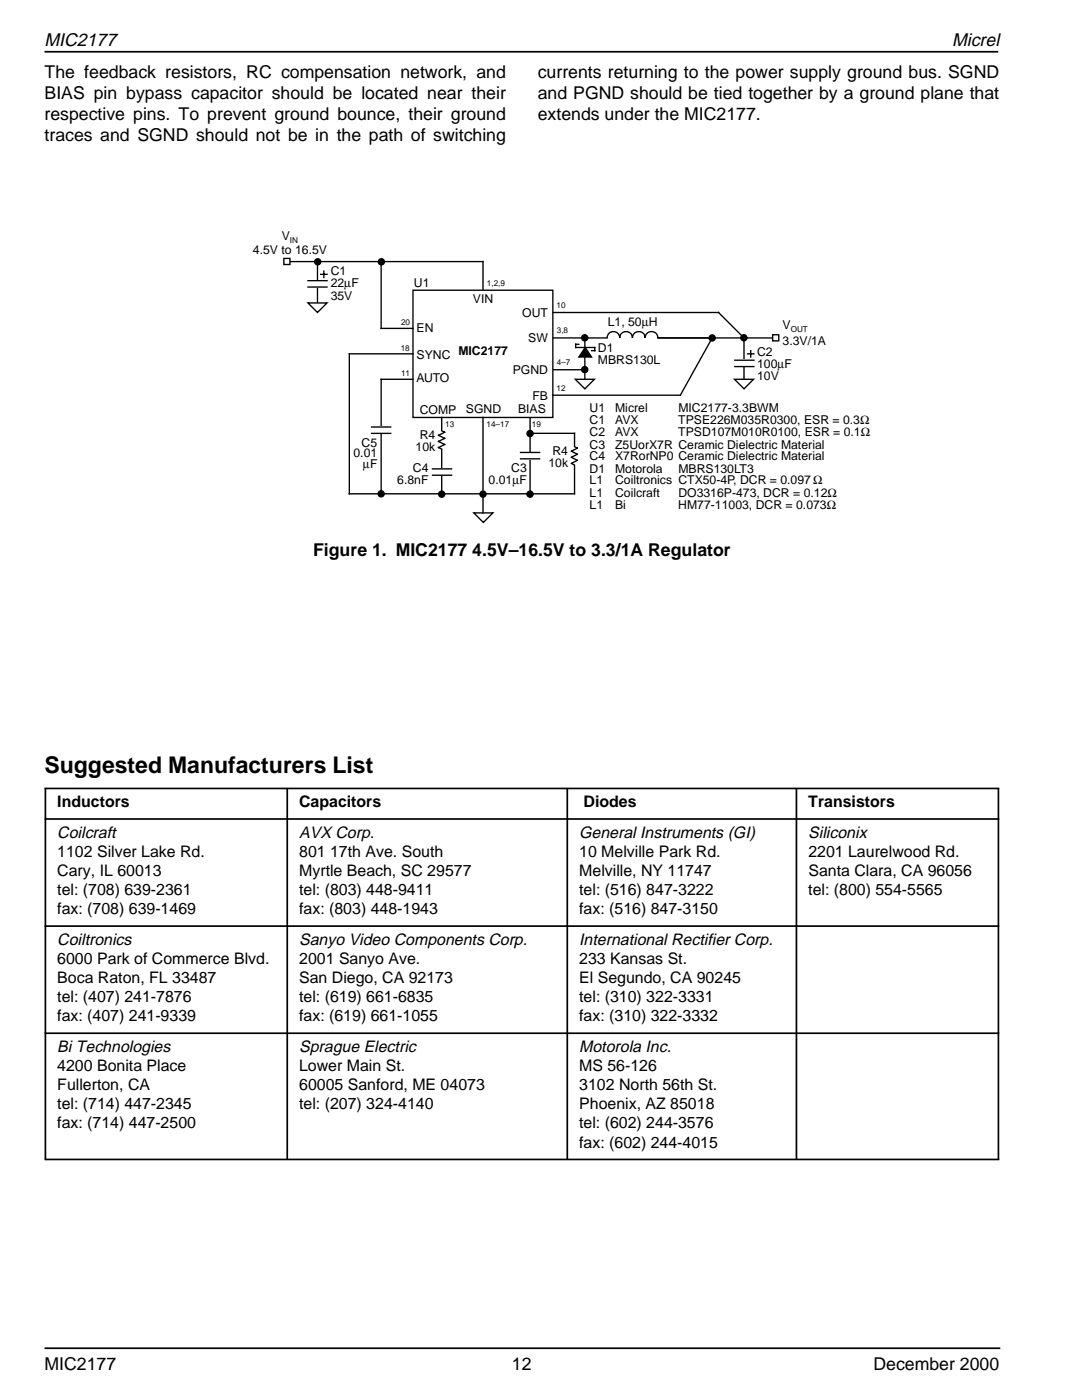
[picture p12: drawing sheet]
<svg xmlns="http://www.w3.org/2000/svg" width="216mm" height="279mm" viewBox="0 0 216 279" stroke-linecap="round" stroke-linejoin="round" font-family="sans-serif">
<defs><g id="words">
<text font-size="4.6" x="8.9" y="154.3">Suggested Manufacturers List</text>
<g font-size="3.6">
<text x="8.9" y="9.2">MIC2177</text>
<text x="190" y="9.2">Micrel</text>
</g>
<g font-size="3.5">
<text x="8.9" y="15.5">The feedback resistors, RC compensation network, and</text>
<text x="107.3" y="15.5">currents returning to the power supply ground bus. SGND</text>
<text x="8.9" y="19.8">BIAS pin bypass capacitor should be located near their</text>
<text x="107.3" y="19.8">and PGND should be tied together by a ground plane that</text>
<text x="8.9" y="24">respective pins. To prevent ground bounce, their ground</text>
<text x="8.9" y="28.2">traces and SGND should not be in the path of switching</text>
<text x="107.3" y="24">extends under the MIC2177.</text>
<text x="62.5" y="110.9">Figure 1. MIC2177 4.5V–16.5V to 3.3/1A Regulator</text>
<text x="8.9" y="273.3">MIC2177</text>
<text x="102.1" y="273.3">12</text>
<text x="174.3" y="273.3">December 2000</text>
</g>
<g font-size="3.2">
<text x="11.4" y="161.1">Inductors</text>
<text x="59.7" y="161.1">Capacitors</text>
<text x="116.5" y="161.1">Diodes</text>
<text x="161.3" y="161.1">Transistors</text>
<text x="11.4" y="167.2">Coilcraft</text>
<text x="59.7" y="167.2">AVX Corp.</text>
<text x="115.6" y="167.2">General Instruments (GI)</text>
<text x="161.3" y="167.2">Siliconix</text>
<text x="11.4" y="171">1102 Silver Lake Rd.</text>
<text x="59.7" y="171">801 17th Ave. South</text>
<text x="115.6" y="171">10 Melville Park Rd.</text>
<text x="161.3" y="171">2201 Laurelwood Rd.</text>
<text x="11.4" y="174.8">Cary, IL 60013</text>
<text x="11.4" y="178.6">tel: (708) 639-2361</text>
<text x="59.7" y="178.6">tel: (803) 448-9411</text>
<text x="59.7" y="174.8">Myrtle Beach, SC 29577</text>
<text x="115.6" y="178.6">tel: (516) 847-3222</text>
<text x="115.6" y="174.8">Melville, NY 11747</text>
<text x="161.3" y="178.6">tel: (800) 554-5565</text>
<text x="161.3" y="174.8">Santa Clara, CA 96056</text>
<text x="11.4" y="182.5">fax: (708) 639-1469</text>
<text x="59.7" y="182.5">fax: (803) 448-1943</text>
<text x="115.6" y="182.5">fax: (516) 847-3150</text>
<text x="11.4" y="188.6">Coiltronics</text>
<text x="59.7" y="188.6">Sanyo Video Components Corp.</text>
<text x="115.6" y="188.6">International Rectifier Corp.</text>
<text x="11.4" y="192.4">6000 Park of Commerce Blvd.</text>
<text x="11.4" y="196.2">Boca Raton, FL 33487</text>
<text x="59.7" y="196.2">San Diego, CA 92173</text>
<text x="59.7" y="192.4">2001 Sanyo Ave.</text>
<text x="115.6" y="196.2">El Segundo, CA 90245</text>
<text x="115.6" y="192.4">233 Kansas St.</text>
<text x="11.4" y="200">tel: (407) 241-7876</text>
<text x="11.4" y="203.8">fax: (407) 241-9339</text>
<text x="59.7" y="200">tel: (619) 661-6835</text>
<text x="59.7" y="203.8">fax: (619) 661-1055</text>
<text x="115.6" y="200">tel: (310) 322-3331</text>
<text x="115.6" y="203.8">fax: (310) 322-3332</text>
<text x="11.4" y="210">Bi Technologies</text>
<text x="59.7" y="210">Sprague Electric</text>
<text x="115.6" y="210">Motorola Inc.</text>
<text x="11.4" y="213.8">4200 Bonita Place</text>
<text x="59.7" y="213.8">Lower Main St.</text>
<text x="115.6" y="213.8">MS 56-126</text>
<text x="11.4" y="217.6">Fullerton, CA</text>
<text x="11.4" y="221.4">tel: (714) 447-2345</text>
<text x="59.7" y="217.6">60005 Sanford, ME 04073</text>
<text x="59.7" y="221.4">tel: (207) 324-4140</text>
<text x="115.6" y="217.6">3102 North 56th St.</text>
<text x="115.6" y="221.4">Phoenix, AZ 85018</text>
<text x="11.4" y="225.2">fax: (714) 447-2500</text>
<text x="115.6" y="225.2">tel: (602) 244-3576</text>
<text x="115.6" y="229">fax: (602) 244-4015</text>
</g>
<g font-size="2.4">
<text x="56.2" y="47.9">V</text>
<text x="50.5" y="50.8">4.5V to 16.5V</text>
<text x="66" y="55">C1</text>
<text x="66" y="57.3">22µF</text>
<text x="66" y="59.8">35V</text>
<text x="82.6" y="57.3">U1</text>
<text x="94.4" y="60.5">VIN</text>
<text x="104.2" y="63.2">OUT</text>
<text x="121.3" y="65.1">L1, 50µH</text>
<text x="156.2" y="65.7">V</text>
<text x="83.1" y="71.6">SYNC</text>
<text x="83.1" y="66.3">EN</text>
<text x="91.5" y="70.9">MIC2177</text>
<text x="105.4" y="68.3">SW</text>
<text x="119.3" y="70.2">D1</text>
<text x="151.1" y="71.1">C2</text>
<text x="156.2" y="68.9">3.3V/1A</text>
<text x="83.1" y="76.3">AUTO</text>
<text x="102.3" y="74.7">PGND</text>
<text x="119.3" y="72.6">MBRS130L</text>
<text x="151.1" y="73.5">100µF</text>
<text x="151.1" y="75.9">10V</text>
<text x="83.7" y="82.5">COMP</text>
<text x="93" y="82.3">SGND</text>
<text x="103.4" y="82.3">BIAS</text>
<text x="106.2" y="79.8">FB</text>
<text x="117.7" y="82.3">U1</text>
<text x="122.7" y="82.3">Micrel</text>
<text x="135.4" y="82.3">MIC2177-3.3BWM</text>
<text x="72.2" y="89.2">C5</text>
<text x="82.9" y="90">10k</text>
<text x="83.7" y="87.6">R4</text>
<text x="117.7" y="84.6">C1</text>
<text x="117.7" y="87.1">C2</text>
<text x="117.7" y="89.5">C3</text>
<text x="122.7" y="84.6">AVX</text>
<text x="122.7" y="87.1">AVX</text>
<text x="122.7" y="89.5">Z5UorX7R Ceramic Dielectric Material</text>
<text x="135.4" y="84.6">TPSE226M035R0300, ESR = 0.3Ω</text>
<text x="135.4" y="87.1">TPSD107M010R0100, ESR = 0.1Ω</text>
<text x="70.5" y="91.3">0.01</text>
<text x="72.4" y="93.4">µF</text>
<text x="82.4" y="94.2">C4</text>
<text x="102" y="94.3">C3</text>
<text x="109.4" y="93.2">10k</text>
<text x="110.2" y="90.8">R4</text>
<text x="117.7" y="91.9">C4</text>
<text x="117.7" y="94.3">D1</text>
<text x="122.7" y="91.9">X7RorNP0 Ceramic Dielectric Material</text>
<text x="122.7" y="94.3">Motorola</text>
<text x="135.4" y="94.3">MBRS130LT3</text>
<text x="79.3" y="96.6">6.8nF</text>
<text x="97.5" y="96.6">0.01µF</text>
<text x="117.7" y="96.7">L1</text>
<text x="117.7" y="99.1">L1</text>
<text x="117.7" y="101.5">L1</text>
<text x="122.7" y="96.7">Coiltronics CTX50-4P, DCR = 0.097 Ω</text>
<text x="122.7" y="99.1">Coilcraft</text>
<text x="122.7" y="101.5">Bi</text>
<text x="135.3" y="101.5">HM77-11003, DCR = 0.073Ω</text>
<text x="135.4" y="99.1">DO3316P-473, DCR = 0.12Ω</text>
</g>
<g font-size="1.6">
<text x="57.9" y="48.5">IN</text>
<text x="97.2" y="57.1">1,2,9</text>
<text x="80" y="64.9">20</text>
<text x="111" y="61.5">10</text>
<text x="79.9" y="70">18</text>
<text x="111.1" y="66.6">3,8</text>
<text x="157.8" y="66.3">OUT</text>
<text x="80" y="75.1">11</text>
<text x="111" y="78">12</text>
<text x="111.1" y="72.9">4–7</text>
<text x="88.8" y="85.3">13</text>
<text x="97.1" y="85.3">14–17</text>
<text x="106.1" y="85.2">19</text>
</g>
</g></defs>
<path d="M8.9 10.3h190.3M8.9 269.1h190.7" fill="none" stroke="#000" stroke-width=".34"/>
<path d="M96.4 52.2v5.7M110.4 67.4h10.7M110.4 73.8h6.3M105.8 83.3v15.3M114.6 86.5v12.1" fill="none" stroke="#000" stroke-width=".27"/>
<path d="M82.4 57.9h27.9v25.4h-27.9z" fill-rule="evenodd" fill="#fff" stroke="#000" stroke-width=".27"/>
<path d="M148.5 67.4v8.3M154.8 67.4h-23.5a1.27 1.27 0 0 0-1.3-1.2 1.27 1.27 0 0 0-1.3 1.2 1.27 1.27 0 0 0-1.2-1.2 1.27 1.27 0 0 0-1.3 1.2 1.27 1.27 0 0 0-1.3-1.2 1.27 1.27 0 0 0-1.2 1.3 1.25 1.25 0 0 0-1.3-1.3 1.25 1.25 0 0 0-1.3 1.3" fill="none" stroke="#000" stroke-width=".27"/>
<circle cx="116.7" cy="67.4" r=".61" fill="#000" stroke="#000" stroke-width=".27"/>
<path d="M146.5 71.8h4.1v1.4h-4.1z" fill-rule="evenodd" fill="#fff"/>
<path d="M69.7 70.6h12.7M76.1 65.5h6.3M76.1 75.7h6.3M110.4 78.9h25.4M115.5 68.7h-.6v.6h3.8v.7h-.7M146.6 71.9h3.8M146.6 73.2h3.8M149.2 70.6h1.2M149.8 70v1.3" fill="none" stroke="#000" stroke-width=".27"/>
<g fill="#000" stroke="#000" stroke-width=".27">
<path d="M116.8 69.3l1.2 2h-2.5z" fill-rule="evenodd"/>
<circle cx="116.7" cy="73.8" r=".61"/>
</g>
<path d="M94.5 102.4h3.9l-2 1.9z" fill-rule="evenodd" fill="#fff" stroke="#000" stroke-width=".27"/>
<path d="M88.1 83.3v15.3M96.4 83.3v19.1" fill="none" stroke="#000" stroke-width=".27"/>
<path d="M86.2 93.4h4v1.6h-4z" fill-rule="evenodd" fill="#fff"/>
<path d="M57 52.2h39.4M76.1 52.2v13.3M116.7 67.4v8.3M86.3 94.8h3.8M86.3 93.6h3.8" fill="none" stroke="#000" stroke-width=".27"/>
<path d="M114.8 75.7h3.8l-1.9 1.9z" fill-rule="evenodd" fill="#fff" stroke="#000" stroke-width=".27"/>
<path d="M103.8 90.2h3.9v1.4h-3.9z" fill-rule="evenodd" fill="#fff"/>
<path d="M63.4 52.2v8.3M76.1 75.7v22.9M69.7 98.6h44.9M88.1 86l.6 .3-1.2 .6 1.2 .6-1.2 .6 1.2 .6-1.2 .6 .6 .3M103.9 90.3h3.8M103.9 91.6h3.8M114.6 89.1l.6 .3-1.2 .6 1.2 .7-1.2 .6 1.2 .6-1.2 .6 .6 .3" fill="none" stroke="#000" stroke-width=".27"/>
<g fill="#fff" stroke="#fff" stroke-width=".27">
<path d="M87.5 86.1h1.2v3.4h-1.2z" fill-rule="evenodd"/>
<path d="M114 89.3h1.2v3.3h-1.2z" fill-rule="evenodd"/>
</g>
<g fill="#000" stroke="#000" stroke-width=".27">
<circle cx="76.1" cy="52.2" r=".61"/>
<circle cx="88.1" cy="98.6" r=".61"/>
<circle cx="96.4" cy="98.6" r=".61"/>
<circle cx="105.8" cy="86.5" r=".61"/>
<circle cx="105.8" cy="98.6" r=".61"/>
</g>
<path d="M61.4 60.5h3.9l-1.9 1.9z" fill-rule="evenodd" fill="#fff" stroke="#000" stroke-width=".27"/>
<circle cx="63.4" cy="52.2" r=".61" fill="#000" stroke="#000" stroke-width=".27"/>
<path d="M61.4 55.9h3.9v1.5h-3.9z" fill-rule="evenodd" fill="#fff"/>
<path d="M61.4 56h3.9M61.4 57.3h3.9M64 54.7h1.3M64.6 54.1v1.3M142.1 67.4l-6.3 11.5" fill="none" stroke="#000" stroke-width=".27"/>
<path d="M146.6 75.7h3.8l-1.9 1.9z" fill-rule="evenodd" fill="#fff" stroke="#000" stroke-width=".27"/>
<circle cx="148.4" cy="67.4" r=".61" fill="#000" stroke="#000" stroke-width=".27"/>
<g fill="#fff" stroke="#000" stroke-width=".27">
<path d="M56.6 51.6h1.3v1.2h-1.3z" fill-rule="evenodd"/>
<path d="M154.2 66.8h1.2v1.2h-1.2z" fill-rule="evenodd"/>
</g>
<path d="M69.7 70.6v28" fill="none" stroke="#000" stroke-width=".27"/>
<circle cx="76.1" cy="98.6" r=".61" fill="#000" stroke="#000" stroke-width=".27"/>
<path d="M74.1 85.2h3.9v1.4h-3.9z" fill-rule="evenodd" fill="#fff"/>
<path d="M110.4 62.4h33l5.1 5M131.3 67.4h10.8M74.1 85.2h3.9M74.1 86.5h3.9M105.8 86.5h8.8" fill="none" stroke="#000" stroke-width=".27"/>
<circle cx="142.1" cy="67.4" r=".61" fill="#000" stroke="#000" stroke-width=".27"/>
<path d="M8.9 157.4h190.5M9.1 157.3v74.1M57.3 157.3v74.2M113.2 157.3v74.2M158.9 157.3v74.2M199.2 157.3v74.1M8.9 163.4h190.5M8.9 184.8h190.5M8.9 206.2h190.5M8.9 231.4h190.5" fill="none" stroke="#000" stroke-width=".34"/>
<use href="#words"/>
</svg>
